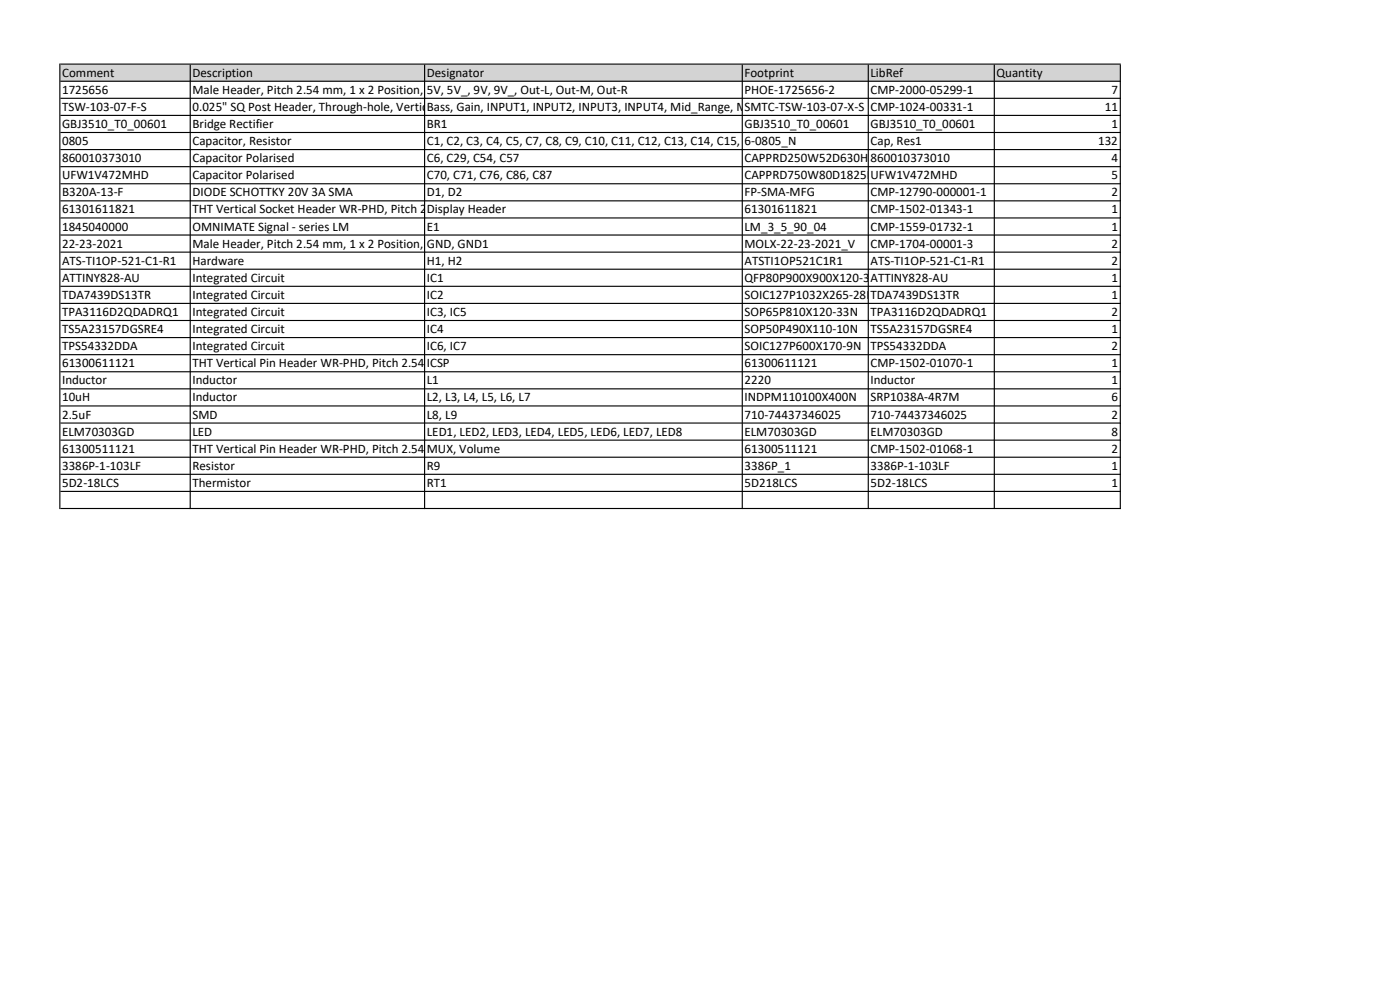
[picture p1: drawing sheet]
<svg xmlns="http://www.w3.org/2000/svg" width="420mm" height="297mm" viewBox="0 0 420 297" stroke-linecap="round" stroke-linejoin="round" font-family="sans-serif">
<defs><g id="words">
<g font-size="3.9">
<text x="18.6" y="23">Comment</text>
<text x="57.7" y="23">Description</text>
<text x="128.1" y="23">Designator</text>
<text x="223.4" y="23">Footprint</text>
<text x="261.2" y="23">LibRef</text>
<text x="299" y="23">Quantity</text>
<text x="18.6" y="28.1">1725656</text>
<text x="57.7" y="28.1">Male Header, Pitch 2.54 mm, 1 x 2 Position, Height 9 mm, Tail Length 3.5 mm</text>
<text x="128.1" y="28.1">5V, 5V_, 9V, 9V_, Out-L, Out-M, Out-R</text>
<text x="223.4" y="28.1">PHOE-1725656-2</text>
<text x="261.2" y="28.1">CMP-2000-05299-1</text>
<text x="333.4" y="28.1">7</text>
<text x="18.6" y="33.2">TSW-103-07-F-S</text>
<text x="57.7" y="33.2">0.025&quot; SQ Post Header, Through-hole, Vertical, -55 to 125 degC, 2.54 mm Pitch, 3-Pin, Male, RoHS</text>
<text x="128.1" y="33.2">Bass, Gain, INPUT1, INPUT2, INPUT3, INPUT4, Mid_Range, MUTE_LR, MUTE_M, OUTPUT SELECT, Trebble</text>
<text x="223.4" y="33.2">SMTC-TSW-103-07-X-S</text>
<text x="261.2" y="33.2">CMP-1024-00331-1</text>
<text x="331.4" y="33.2">11</text>
<text x="18.6" y="38.4">GBJ3510_T0_00601</text>
<text x="57.7" y="38.4">Bridge Rectifier</text>
<text x="128.1" y="38.4">BR1</text>
<text x="223.4" y="38.4">GBJ3510_T0_00601</text>
<text x="261.2" y="38.4">GBJ3510_T0_00601</text>
<text x="333.4" y="38.4">1</text>
<text x="18.6" y="43.5">0805</text>
<text x="57.7" y="43.5">Capacitor, Resistor</text>
<text x="128.1" y="43.5">C1, C2, C3, C4, C5, C7, C8, C9, C10, C11, C12, C13, C14, C15, C16, C17, C18, C19, C20, C21, C22, C23, C24, C25, C26, C27, C28, C30, C31, C32, C33, C34, C35, C36, C37, C38, C39, C40, C41, C</text>
<text x="223.4" y="43.5">6-0805_N</text>
<text x="261.2" y="43.5">Cap, Res1</text>
<text x="329.4" y="43.5">132</text>
<text x="18.6" y="48.6">860010373010</text>
<text x="18.6" y="53.7">UFW1V472MHD</text>
<text x="57.7" y="48.6">Capacitor Polarised</text>
<text x="57.7" y="53.7">Capacitor Polarised</text>
<text x="128.1" y="48.6">C6, C29, C54, C57</text>
<text x="128.1" y="53.7">C70, C71, C76, C86, C87</text>
<text x="223.4" y="48.6">CAPPRD250W52D630H1250</text>
<text x="223.4" y="53.7">CAPPRD750W80D1825H3750</text>
<text x="261.2" y="48.6">860010373010</text>
<text x="261.2" y="53.7">UFW1V472MHD</text>
<text x="333.4" y="48.6">4</text>
<text x="333.4" y="53.7">5</text>
<text x="18.6" y="58.8">B320A-13-F</text>
<text x="57.7" y="58.8">DIODE SCHOTTKY 20V 3A SMA</text>
<text x="128.1" y="58.8">D1, D2</text>
<text x="223.4" y="58.8">FP-SMA-MFG</text>
<text x="261.2" y="58.8">CMP-12790-000001-1</text>
<text x="333.4" y="58.8">2</text>
<text x="18.6" y="64">61301611821</text>
<text x="57.7" y="64">THT Vertical Socket Header WR-PHD, Pitch 2.54 mm, Single Row, 16 pins</text>
<text x="128.1" y="64">Display Header</text>
<text x="223.4" y="64">61301611821</text>
<text x="261.2" y="64">CMP-1502-01343-1</text>
<text x="333.4" y="64">1</text>
<text x="18.6" y="69.1">1845040000</text>
<text x="57.7" y="69.1">OMNIMATE Signal - series LM</text>
<text x="128.1" y="69.1">E1</text>
<text x="223.4" y="69.1">LM_3_5_90_04</text>
<text x="261.2" y="69.1">CMP-1559-01732-1</text>
<text x="333.4" y="69.1">1</text>
<text x="18.6" y="74.2">22-23-2021</text>
<text x="57.7" y="74.2">Male Header, Pitch 2.54 mm, 1 x 2 Position, Height 10.67 mm, Tail Length 3.56 mm, 0 to 75 degC, RoHS, Bulk</text>
<text x="128.1" y="74.2">GND, GND1</text>
<text x="223.4" y="74.2">MOLX-22-23-2021_V</text>
<text x="261.2" y="74.2">CMP-1704-00001-3</text>
<text x="333.4" y="74.2">2</text>
<text x="18.6" y="79.3">ATS-TI1OP-521-C1-R1</text>
<text x="57.7" y="79.3">Hardware</text>
<text x="128.1" y="79.3">H1, H2</text>
<text x="223.4" y="79.3">ATSTI1OP521C1R1</text>
<text x="261.2" y="79.3">ATS-TI1OP-521-C1-R1</text>
<text x="333.4" y="79.3">2</text>
<text x="18.6" y="84.5">ATTINY828-AU</text>
<text x="18.6" y="89.6">TDA7439DS13TR</text>
<text x="57.7" y="84.5">Integrated Circuit</text>
<text x="57.7" y="89.6">Integrated Circuit</text>
<text x="128.1" y="84.5">IC1</text>
<text x="128.1" y="89.6">IC2</text>
<text x="223.4" y="84.5">QFP80P900X900X120-32N</text>
<text x="223.4" y="89.6">SOIC127P1032X265-28NTDA7439DS13TR</text>
<text x="261.2" y="84.5">ATTINY828-AU</text>
<text x="333.4" y="84.5">1</text>
<text x="333.4" y="89.6">1</text>
<text x="18.6" y="94.7">TPA3116D2QDADRQ1</text>
<text x="57.7" y="94.7">Integrated Circuit</text>
<text x="128.1" y="94.7">IC3, IC5</text>
<text x="223.4" y="94.7">SOP65P810X120-33N</text>
<text x="261.2" y="94.7">TPA3116D2QDADRQ1</text>
<text x="333.4" y="94.7">2</text>
<text x="18.6" y="99.8">TS5A23157DGSRE4</text>
<text x="57.7" y="99.8">Integrated Circuit</text>
<text x="128.1" y="99.8">IC4</text>
<text x="223.4" y="99.8">SOP50P490X110-10N</text>
<text x="261.2" y="99.8">TS5A23157DGSRE4</text>
<text x="333.4" y="99.8">1</text>
<text x="18.6" y="104.9">TPS54332DDA</text>
<text x="57.7" y="104.9">Integrated Circuit</text>
<text x="128.1" y="104.9">IC6, IC7</text>
<text x="223.4" y="104.9">SOIC127P600X170-9N</text>
<text x="261.2" y="104.9">TPS54332DDA</text>
<text x="333.4" y="104.9">2</text>
<text x="18.6" y="110.1">61300611121</text>
<text x="57.7" y="110.1">THT Vertical Pin Header WR-PHD, Pitch 2.54 mm, Single Row, 6 pins</text>
<text x="128.1" y="110.1">ICSP</text>
<text x="223.4" y="110.1">61300611121</text>
<text x="261.2" y="110.1">CMP-1502-01070-1</text>
<text x="333.4" y="110.1">1</text>
<text x="18.6" y="115.2">Inductor</text>
<text x="57.7" y="115.2">Inductor</text>
<text x="128.1" y="115.2">L1</text>
<text x="223.4" y="115.2">2220</text>
<text x="261.2" y="115.2">Inductor</text>
<text x="333.4" y="115.2">1</text>
<text x="18.6" y="120.3">10uH</text>
<text x="18.6" y="125.4">2.5uF</text>
<text x="57.7" y="120.3">Inductor</text>
<text x="57.7" y="125.4">SMD</text>
<text x="128.1" y="120.3">L2, L3, L4, L5, L6, L7</text>
<text x="128.1" y="125.4">L8, L9</text>
<text x="223.4" y="120.3">INDPM110100X400N</text>
<text x="223.4" y="125.4">710-74437346025</text>
<text x="261.2" y="120.3">SRP1038A-4R7M</text>
<text x="261.2" y="125.4">710-74437346025</text>
<text x="333.4" y="120.3">6</text>
<text x="333.4" y="125.4">2</text>
<text x="18.6" y="130.6">ELM70303GD</text>
<text x="57.7" y="130.6">LED</text>
<text x="128.1" y="130.6">LED1, LED2, LED3, LED4, LED5, LED6, LED7, LED8</text>
<text x="223.4" y="130.6">ELM70303GD</text>
<text x="261.2" y="130.6">ELM70303GD</text>
<text x="333.4" y="130.6">8</text>
<text x="18.6" y="135.7">61300511121</text>
<text x="57.7" y="135.7">THT Vertical Pin Header WR-PHD, Pitch 2.54 mm, Single Row, 5 pins</text>
<text x="128.1" y="135.7">MUX, Volume</text>
<text x="223.4" y="135.7">61300511121</text>
<text x="261.2" y="135.7">CMP-1502-01068-1</text>
<text x="333.4" y="135.7">2</text>
<text x="18.6" y="140.8">3386P-1-103LF</text>
<text x="57.7" y="140.8">Resistor</text>
<text x="128.1" y="140.8">R9</text>
<text x="223.4" y="140.8">3386P_1</text>
<text x="261.2" y="140.8">3386P-1-103LF</text>
<text x="333.4" y="140.8">1</text>
<text x="18.6" y="145.9">5D2-18LCS</text>
<text x="57.7" y="145.9">Thermistor</text>
<text x="128.1" y="145.9">RT1</text>
<text x="223.4" y="145.9">5D218LCS</text>
<text x="261.2" y="145.9">5D2-18LCS</text>
<text x="333.4" y="145.9">1</text>
</g>
</g></defs>
<path d="M18.1 19.4h318v5h-318z" fill="#d3d3d3"/>
<g fill="#000">
<path d="M17.8 19h.3v133.6h-.3zM56.9 19.4h.3v133.2h-.3zM127.2 19.4h.4v133.2h-.4zM222.5 19.4h.3v133.2h-.3zM260.3 19.4h.3v133.2h-.3zM298.1 19.4h.3v133.2h-.3zM335.9 19.4h.4v133.2h-.4z" fill-rule="evenodd"/>
<path d="M18.1 19h318.2v.4h-318.2zM18.1 24.2h318.2v.3h-318.2zM18.1 29.3h318.2v.3h-318.2zM18.1 34.4h318.2v.4h-318.2zM18.1 39.5h318.2v.4h-318.2zM18.1 44.7h318.2v.3h-318.2zM18.1 49.8h318.2v.3h-318.2zM18.1 54.9h318.2v.3h-318.2zM18.1 60h318.2v.4h-318.2zM18.1 65.2h318.2v.3h-318.2zM18.1 70.3h318.2v.3h-318.2zM18.1 75.4h318.2v.3h-318.2zM18.1 80.5h318.2v.4h-318.2zM18.1 85.6h318.2v.4h-318.2zM18.1 90.8h318.2v.3h-318.2zM18.1 95.9h318.2v.3h-318.2zM18.1 101h318.2v.3h-318.2zM18.1 106.1h318.2v.4h-318.2zM18.1 111.3h318.2v.3h-318.2zM18.1 116.4h318.2v.3h-318.2zM18.1 121.5h318.2v.3h-318.2zM18.1 126.6h318.2v.4h-318.2zM18.1 131.7h318.2v.4h-318.2zM18.1 136.9h318.2v.3h-318.2zM18.1 142h318.2v.3h-318.2zM18.1 147.1h318.2v.3h-318.2zM18.1 152.2h318.2v.4h-318.2z" fill-rule="evenodd"/>
</g>
<use href="#words"/>
</svg>
